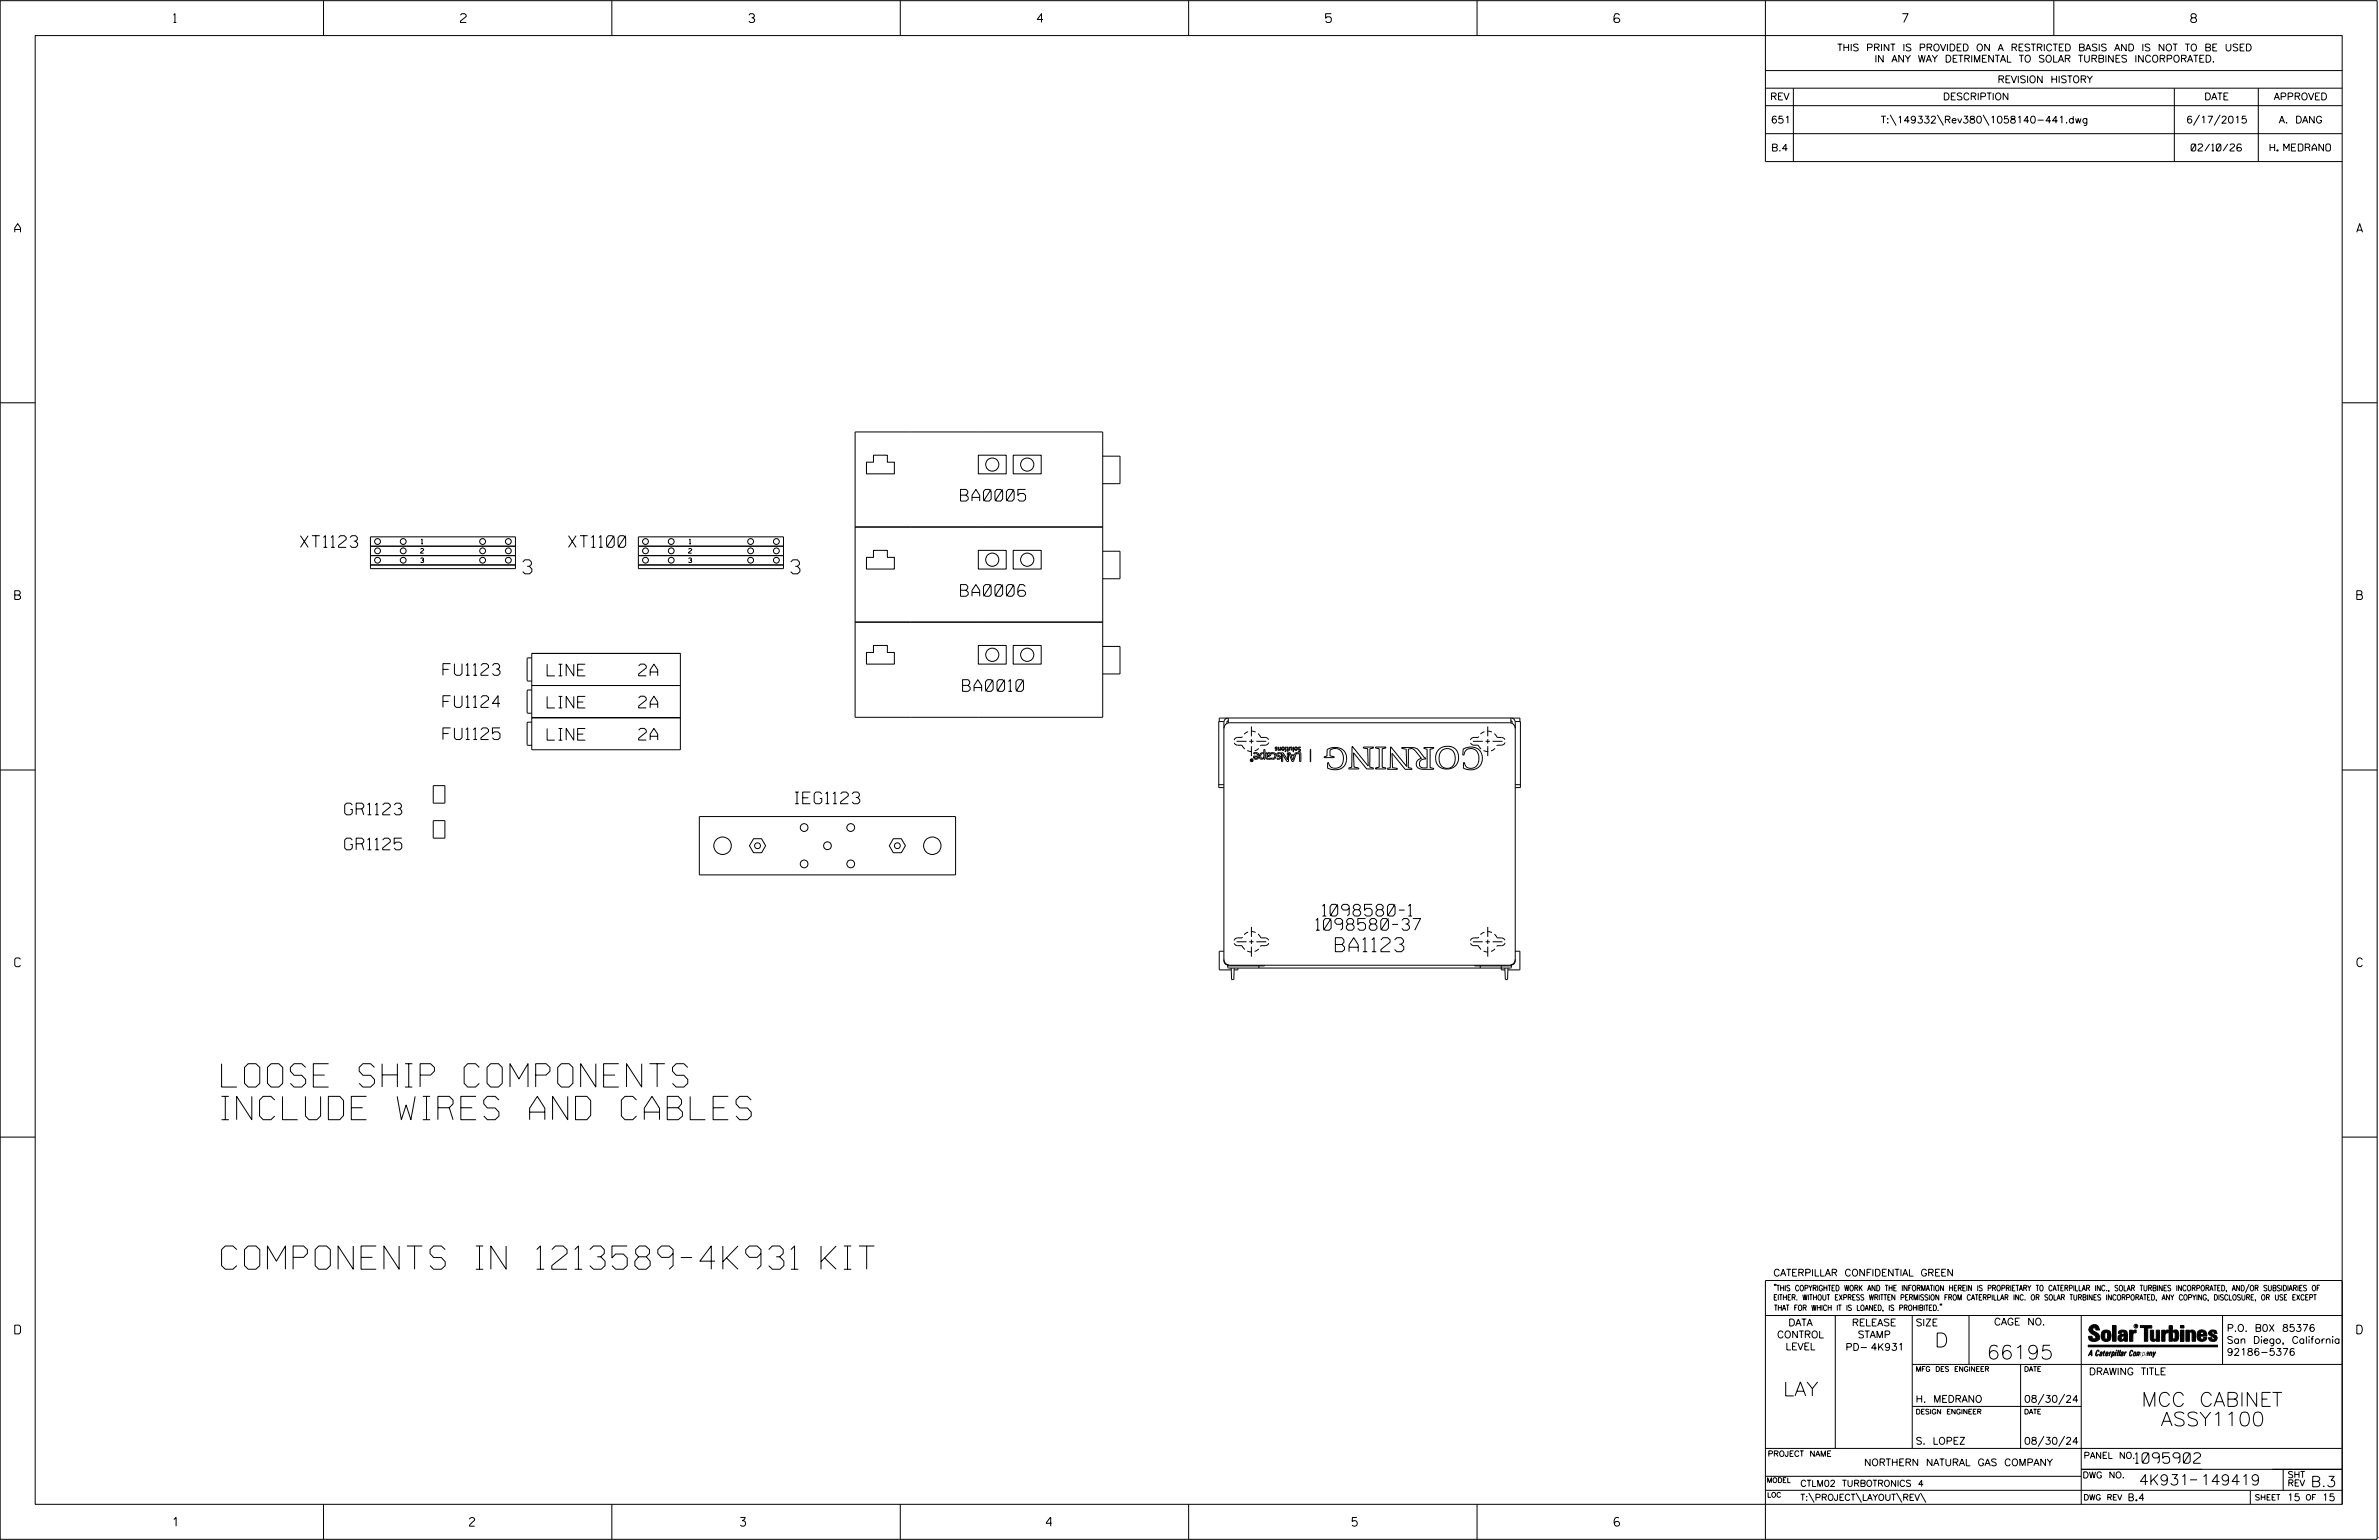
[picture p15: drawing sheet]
<svg xmlns="http://www.w3.org/2000/svg" width="864mm" height="559mm" viewBox="0 0 864 559" stroke-linecap="round" stroke-linejoin="round" font-family="sans-serif">
<defs><g id="words">
<g font-size="8.5">
<text x="80.4" y="394.4">LOOSE SHIP COMPONENTS</text>
<text x="80.4" y="406.3">INCLUDE WIRES AND CABLES</text>
<text x="80.4" y="460.6">COMPONENTS IN 1213589-4K931 KIT</text>
</g>
<g font-size="5.1">
<text x="189.8" y="208.2">3</text>
<text x="287" y="208.2">3</text>
<text x="484.7" y="345.3">BA1123</text>
<text x="702.3" y="488.8">D</text>
<text x="721.2" y="493.2">66195</text>
<text x="647.3" y="506.5">LAY</text>
<text x="777.4" y="510.3">MCC CABINET</text>
<text x="784.4" y="517.4">ASSY1100</text>
</g>
<g font-size="4.2">
<text x="348.7" y="181.8">BA0005</text>
<text x="109.1" y="198.6">XT1123</text>
<text x="206.4" y="198.6">XT1100</text>
<text x="348.7" y="216.3">BA0006</text>
<text x="160.8" y="245">FU1123</text>
<text x="198.6" y="245.3">LINE</text>
<text x="231.8" y="245.2">2A</text>
<text x="349.4" y="250.9">BA0010</text>
<text x="160.8" y="256.7">FU1124</text>
<text x="198.6" y="256.9">LINE</text>
<text x="231.8" y="256.9">2A</text>
<text x="160.8" y="268.3">FU1125</text>
<text x="198.6" y="268.6">LINE</text>
<text x="231.8" y="268.5">2A</text>
<text x="288.6" y="291.7">IEG1123</text>
<text x="125.1" y="295.7">GR1123</text>
<text x="125.1" y="308.4">GR1125</text>
<text x="480.1" y="332.4">1098580-1</text>
<text x="477.7" y="337.5">1098580-37</text>
</g>
<g font-size="3.8">
<text x="775.1" y="531">1095902</text>
<text x="776.5" y="538.9">4K931</text>
<text x="798.8" y="538.9">149419</text>
<text x="838.8" y="539.5">B.3</text>
</g>
<g font-size="3.2">
<text x="63" y="8.2">1</text>
<text x="167.2" y="8.2">2</text>
<text x="271.8" y="8.2">3</text>
<text x="376.5" y="8.2">4</text>
<text x="481.2" y="8.2">5</text>
<text x="690.6" y="8.2">7</text>
<text x="795.3" y="8.2">8</text>
<text x="5.4" y="84.3">A</text>
<text x="855.5" y="84.3">A</text>
<text x="5.4" y="217.5">B</text>
<text x="855.6" y="217.5">B</text>
<text x="5.4" y="350.8">C</text>
<text x="855.6" y="350.8">C</text>
<text x="5.4" y="484">D</text>
<text x="855.6" y="484">D</text>
<text x="62.8" y="553.8">1</text>
<text x="170.4" y="553.8">2</text>
<text x="268.8" y="553.8">3</text>
<text x="379.8" y="553.8">4</text>
<text x="490.8" y="553.8">5</text>
<text x="585.9" y="553.8">6</text>
</g>
<g font-size="2.5">
<text x="666.9" y="18.5">THIS PRINT IS PROVIDED ON A RESTRICTED BASIS AND IS NOT TO BE USED</text>
<text x="680.5" y="22.6">IN ANY WAY DETRIMENTAL TO SOLAR TURBINES INCORPORATED.</text>
<text x="725.1" y="30">REVISION HISTORY</text>
<text x="642.6" y="36.3">REV</text>
<text x="705.3" y="36.3">DESCRIPTION</text>
<text x="800.2" y="36.3">DATE</text>
<text x="825.4" y="36.3">APPROVED</text>
<text x="642.9" y="44.7">651</text>
<text x="682.8" y="44.7">T:\149332\Rev380\1058140-441.dwg</text>
<text x="793.6" y="44.7">6/17/2015</text>
<text x="827.3" y="44.7">A. DANG</text>
<text x="643" y="54.8">B.4</text>
<text x="795.4" y="54.8">02/10/26</text>
<text x="824" y="54.8">H. MEDRANO</text>
<text x="643.8" y="463">CATERPILLAR CONFIDENTIAL GREEN</text>
<text x="645.1" y="485.5">CONTROL</text>
<text x="649.2" y="481.1">DATA</text>
<text x="672.3" y="481.1">RELEASE</text>
<text x="674.4" y="485.5">STAMP</text>
<text x="695.4" y="481.1">SIZE</text>
<text x="723.8" y="480.8">CAGE NO.</text>
<text x="808.4" y="483.1">P.O. B0X 85376</text>
<text x="648.2" y="489.8">LEVEL</text>
<text x="669.9" y="490">PD- 4K931</text>
<text x="808.4" y="487.5">San Diego, California</text>
<text x="808.4" y="491.8">92186-5376</text>
<text x="758.3" y="498.9">DRAWING TITLE</text>
<text x="695.4" y="508.9">H. MEDRANO</text>
<text x="734.8" y="508.9">08/30/24</text>
<text x="695.4" y="524.1">S. LOPEZ</text>
<text x="734.8" y="524.1">08/30/24</text>
<text x="676.7" y="531.9">NORTHERN NATURAL GAS COMPANY</text>
<text x="772.8" y="544.6">B.4</text>
<text x="830.2" y="544.6">15</text>
<text x="842.9" y="544.6">15</text>
</g>
<g font-size="2.3">
<text x="756.4" y="529.2">PANEL NO.</text>
<text x="653.5" y="539.4">CTLM02 TURBOTRONICS 4</text>
<text x="756" y="536.3">DWG NO.</text>
<text x="830.4" y="539.3">REV</text>
<text x="830.4" y="536.2">SHT</text>
<text x="653.5" y="544.5">T:\PROJECT\LAYOUT\REV\</text>
</g>
<g font-size="2">
<text x="643.8" y="468.4">&quot;THIS COPYRIGHTED WORK AND THE INFORMATION HEREIN IS PROPRIETARY TO CATERPILLAR INC., SOLAR TURBINES INCORPORATED, AND/OR SUBSIDIARIES OF</text>
<text x="643.8" y="471.8">EITHER. WITHOUT EXPRESS WRITTEN PERMISSION FROM CATERPILLAR INC. OR SOLAR TURBINES INCORPORATED, ANY COPYING, DISCLOSURE, OR USE EXCEPT</text>
<text x="644" y="475.6">THAT FOR WHICH IT IS LOANED, IS PROHIBITED.&quot;</text>
<text x="641.7" y="528.5">PROJECT NAME</text>
<text x="756.3" y="544.3">DWG REV</text>
<text x="818.5" y="544.3">SHEET</text>
<text x="836.9" y="544.3">OF</text>
</g>
<g font-size="1.8">
<text x="695.4" y="497.6">MFG DES ENGINEER</text>
<text x="734.8" y="497.6">DATE</text>
<text x="695.4" y="513.1">DESIGN ENGINEER</text>
<text x="734.8" y="513.1">DATE</text>
<text x="641.3" y="538">MODEL</text>
<text x="641.5" y="543.3">LOC</text>
</g>
<g font-size="1.7">
<text x="153" y="197.3">1</text>
<text x="250.2" y="197.3">1</text>
<text x="152.7" y="200.7">2</text>
<text x="250" y="200.7">2</text>
<text x="152.7" y="204.1">3</text>
<text x="250" y="204.1">3</text>
</g>
<text font-size=".9" x="775.1" y="481.7">R</text>
</g></defs>
<g fill="none" stroke="#000" stroke-width=".36">
<path d="M.1 .2h862.8v558.4h-862.8zM12.8 12.9h837.4v533h-837.4zM117.4 .2v12.7M222.1 .2v12.7M326.8 .2v12.7M431.5 .2v12.7M536.2 .2v12.7M587.9 5.5l-.5-.5h-1l-.5 1v1.7l.5 .4h1l.6-.4v-.6l-.6-.5h-1l-.5 .5M640.9 .2v58.4h209.3M745.6 .2v12.7M640.9 25.6h209.3M640.9 32h209.3"/>
<path d="M640.9 38.3h209.3M651 32v26.6M789.3 32v26.6M819.8 32v26.6M640.9 48.5h209.3M686.2 41.7l2.1 3.8M703.3 41.7l2.2 3.8M719.9 41.7l2.1 3.8M798.4 41.7l-2.1 3.8M805.9 41.7l-2.1 3.8M.1 146.2h12.7M310.4 156.7h89.9v103.6h-89.9z"/>
<path d="M850.2 146.2h12.7M314.5 167.7h2.6v-2.5h5v2.5h2.6v4.2h-10.2zM355.1 165.2h10.2v6.7h-10.2zM367.8 165.2h10.2v6.7h-10.2zM400.3 165.5h6.3v10h-6.3M134.5 194.8h52.6v11.5h-52.6zM134.5 198.2h52.6M231.7 194.8h52.7v11.5h-52.7zM231.7 198.2h52.7M310.4 191.2h89.9M355.1 199.7h10.2v6.8h-10.2zM367.8 199.7h10.2v6.8h-10.2z"/>
<path d="M134.5 205h52.6M134.5 201.6h52.6M231.7 205h52.7M231.7 201.6h52.7M314.5 202.2h2.6v-2.5h5v2.5h2.6v4.3h-10.2zM400.3 200h6.3v10h-6.3M193 238.7h-1.3l-.4 .3v7.8l.4 .3h1.3M193 237.1h54v35h-54zM310.4 225.7h89.9M314.5 236.7h2.6v-2.5h5v2.5h2.6v4.3h-10.2zM355.1 234.2h10.2v6.8h-10.2zM367.8 234.2h10.2v6.8h-10.2z"/>
<path d="M400.3 234.6h6.3v9.9h-6.3M193 248.7h54M193 250.4h-1.3l-.4 .3v7.7l.4 .4h1.3M.1 279.4h12.7M193 260.4h54M193 262h-1.3l-.4 .4v7.7l.4 .3h1.3M444.3 261.8h-1.9v24h1.9M444.3 264.4a2.11 2.11 0 0 1 2.1-2.1h101.5a2.11 2.11 0 0 1 2.2 2.1M445.6 260.6h-3v1.2M445.9 260.5h102.6M445.9 260.5a1.57 1.57 0 0 0-1.6 1.6v86.5a1.57 1.57 0 0 0 1.6 1.6M445.9 261.6l-.5 .3-.1 .6"/>
<path d="M445.9 260.5v1.8M448.9 269h3.6M453.5 269h1.5M454.2 276h.1M454.3 275.8h.1M454.3 275.8l-.1-.2 .2 .2M454.3 263.6v3.6M454.3 268.2v1.6M454.3 270.8v3.6M454.3 276l.3-.4v.6l-.4-.2M454.3 275.8l-.1 .2M454.3 276h.1"/>
<path d="M454.4 275.8h.1M454.4 275.9l-.1 .1M455.2 273.1a1.25 1.25 0 0 1 1.8 .9 1.25 1.25 0 0 1-1.5 1.4l-.4-.5-.1-.5 1.8-.1-.6-.8-1 .1zM455.4 274.7l1.2-.1a.61 .61 0 0 1-.6 .6 .61 .61 0 0 1-.6-.5zM456.1 269h3.6M457.8 273.7l.9-.3 .1 .9a.62 .62 0 0 1-.5 .9 .62 .62 0 0 1-.7-.8zM458.8 272h.4v3.5h-.4v-.6a.84 .84 0 0 1-1.1 .6 .84 .84 0 0 1-.5-1.1l.4-1.1 1.2-.1zM459.5 273.2h.5l-.1 .4a.75 .75 0 0 1 .9-.6 .75 .75 0 0 1 .6 1 .75 .75 0 0 1-1 .5h-.4v.5l.5 .2 .7-.2v.4a1.16 1.16 0 0 1-1.7-.7zM459.9 273.6h.1M460.1 273.7l.5-.3 .4 .4-.2 .3-.8 .1zM461.5 273.2a1.21 1.21 0 0 1 1.7 1.1 1.21 1.21 0 0 1-1.7 1.1v-.3a.83 .83 0 0 0 1.3-.8 .83 .83 0 0 0-1.3-.7zM462.9 271.2l.7-.1-.4 .2v.2a.4 .4 0 0 1 .4 .6 .4 .4 0 0 1-.7 .1l.5-.2-.5-.4z"/>
<path d="M463.7 273.3l1.2-.1-.1 .4h-.9v.4a.8 .8 0 0 1 1 .9 .8 .8 0 0 1-1.1 .6l-.2-.4 .7 .1 .2-.4-1-.6zM463.9 271.1h.2l.3 1 .2-.2 .1-.8h.2v1.1l-.2-.2-.4 .3-.3-.2zM465.2 273.2h.6l1.6 2.6-.1-2.6h.4v3.1h-.5l-1.6-2.6v2.6h-.4zM466.1 271.7h.1M466.5 271.1h.3v1.1h-.3zM466.6 272.5l.2 .2zM467 271.1l.6 .1v.9h.2l-.4 .6v-.5h-.4l.4-.1v-.8zM467.9 273.2h.4l.3 .7h1.3l.3-.7h2v3.1h-.4v-2.8h-1.2v-.3l-1.1 3.1h-.5zM468 271.1l.3 .2 .5-.2 .2 1.1h-.2l-.2-1-.3 .2-.1 .8h-.2zM468.7 274.2h1.1l-.5 1.6zM469 271.4h.1M469.3 275.8h.1"/>
<path d="M469.4 271.1h.2v1.7h-.2zM471 271.6v.1M471.3 271.3l.8-.2-.7 .4a.66 .66 0 0 1 .6 .4 .66 .66 0 0 1-.1 .7l-.6 .1 .6-.4-.6-.5zM471.9 272.2v.1M475.7 271.9l.1 4.5zM481.8 271.9l1.9-.6 2.5 .1 1.6 1 .9 1.6v2.3l-.3 1.1-.8 .9-1.8 .9h-2.5a.99 .99 0 0 1-1.4-1.1v-.3a.68 .68 0 0 1 .3-1.1 2.79 2.79 0 0 0 3.3 2 2.79 2.79 0 0 0 2.2-3.2l-.2-1.7a2.75 2.75 0 0 0-4.7-1.4v1.4a.5 .5 0 0 0 .2 .6 .5 .5 0 0 0 .6 0l.7 .2v.3h-3.6v-.3l1-.3zM490.8 270.9l5.9 7.1-.2-6.3-1.5-.3-.1-.3h3.6v.3l-.6 .2a.99 .99 0 0 0-.6 1.5l-.1 5.2 .8 .2a.36 .36 0 0 1 .4 0 .36 .36 0 0 1 .1 .5h-2.4l-4.8-5.8 .2 5.1 1.8 .4v.3h-3.6v-.3l1-.3zM494.9 271.1h.1M499.4 271.1h3.7l-.1 .3-1.2 .3v6.6l1.3 .4-.1 .3h-3.6v-.3l1.3-.3v-6.7l-1.3-.3zM503.1 279h-.1M504.8 271.1l5.8 7-.1-5.3a.79 .79 0 0 0-.1-.9 .79 .79 0 0 0-.9-.2l-.6-.1v-.3h4.3a6.2 6.2 0 0 1 3.6 3.3l.7 .5v.3l-1.1 .2a1.65 1.65 0 0 0-1.1 2.1 1.65 1.65 0 0 0 2.3 .9 .89 .89 0 0 0 .5-1.3v-4.4a.89 .89 0 0 0-.1-1 .89 .89 0 0 0-1-.3v-.4l3.4 .1v.3l-.5 .1a.67 .67 0 0 0-.8 .2 .67 .67 0 0 0 0 .9v5a.95 .95 0 0 0 1.3 1v.4h-4l-1.8-.7-.5-1.1 .2-1 .6-.8 1.1-.4-1.8-2.2a1.97 1.97 0 0 0-3-1v5.5a1.08 1.08 0 0 0 1.3 1.3 .86 .86 0 0 1-1.3 .4h-.3a2.51 2.51 0 0 1-2.2-1.7l-3.4-4.2 .2 3.8a1.03 1.03 0 0 0 0 1.1 1.03 1.03 0 0 0 1 .5l.7 .1a.7 .7 0 0 1-1.1 .4h-1.3a.67 .67 0 0 1-1.1-.4l.4-.1a.92 .92 0 0 0 .6-1.5zM523.4 272.3a3 3 0 0 1 3.5-.2 3 3 0 0 1 1.3 3.3 3 3 0 0 1-3.1 3.4 3 3 0 0 1-2.7-3.8l.3-1.5z"/>
<path d="M531.2 271.8l1.5-.6a4.2 4.2 0 0 1 5.4 4.4 4.2 4.2 0 0 1-6 3.5l-.9-.4v-1.9h.4a2.61 2.61 0 0 0 2.9 2 2.61 2.61 0 0 0 2.3-2.6l.1-1.3a2.77 2.77 0 0 0-2.2-3.2 2.77 2.77 0 0 0-3.3 2.2h-.4zM534.7 269h3.6M539.3 269h1.5M540.1 263.6v3.6M540.1 268.2v1.6M540.1 270.8v3.6M541.8 269h3.6M548.5 260.5a1.57 1.57 0 0 1 1.6 1.6v86.5a1.58 1.58 0 0 1-1.8 1.6M548.5 260.5v1.8M548.5 261.6l.4 .3 .1 .6M548.8 260.6h2.9v1.2M550.1 261.8h1.8v24h-1.8"/>
<path d="M850.2 279.4h12.7M157.3 285.1h4.2v6.3h-4.2zM157.3 297.8h4.2v6.3h-4.2zM253.9 296.3h93v21.2h-93zM442.4 284.7h1.9M550.1 284.7h1.8M273.5 304.3h3l1.4 2.6-1.4 2.5h-3l-1.4-2.5zM324.3 304.3h2.9l1.5 2.6-1.5 2.5h-2.9l-1.5-2.5zM454.3 336.3v3.7M540.1 336.3v3.7M444.3 345.2h-1.7v6.7h4.3M444.3 348.1a2.17 2.17 0 0 0 2.1 2.1h101.5a2.17 2.17 0 0 0 2.2-2.1"/>
<path d="M445.9 350.2h.2M445.9 350.2l-.3 .3 .3 .8h102.5l.3-.8M446.9 351.3l.2 4.1 .7 .1 .2-4.2M448.9 341.7h3.6M449.4 351.3v.6h-1.4M449.4 350.2v.3M453.5 341.7h1.5M454.3 341v1.5M454.3 343.5v3.6M456.1 341.7h3.6M457 350.2v1.1M459.1 350.2l-.1 .3h-13.3"/>
<path d="M534.7 341.7h3.6M535.3 350.2l.1 .3h13.3M537.4 350.2v1.1M539.3 341.7h1.5M540.1 341v1.5M540.1 343.5v3.6M541.8 341.7h3.6M545 350.2v1.7h1.3M547.4 351.3l-.1 4.1-.8 .1-.2-4.2M548.4 350.2l.3 .3M550.1 345.2h1.6v6.7h-4.3M.1 412.6h12.7"/>
<path d="M850.2 412.6h12.7M640.9 477.3h209.3M644.2 466.1l-.1 .4M644.7 466.1l-.2 .4M666.2 477.3v48.3M694.2 477.3v48.3M704.4 473.3l-.1 .4M704.8 473.3l-.1 .4M714.8 477.3v17.8M755.5 477.3v68.6M806.8 477.3v17.8M816.5 466l-1.4 3.1"/>
<path d="M850.2 464.6h-209.3v94M850.2 464.8v81.1M694.2 495.1h156M733.5 495.1v30.5M758.6 481.4a2.02 2.02 0 0 1 3.1-.1l.5 1.3h-1.3l-.2-.6-.4-.2-.6 .1-.1 .4 .4 .7a2.46 2.46 0 0 1 2.2 2.9 2.83 2.83 0 0 1-3.8 .3l-.3-1.3h1.3l.2 .7 .6 .3 .5-.2 .2-.5-.4-.6-1.9-1.2-.4-.9zM759.2 491.3h-.7l.7-1.2v1.9h.2l-.1-2.1-1.3 2.1 .5-.5h.7M761.3 490l.3-.2 .4 .3-.1 .3-.3-.4-.4 .3-.3 1.6h.4l.4-.5-.3 .6-.4 .1-.3-.4zM762.6 490.6l.5-.1-.1 1.4h-.9a.74 .74 0 0 1 .9-.8l-.3 .7-.5 .1 .2-.5 .6-.2v-.5l-.7 .2zM763 483.2a2.17 2.17 0 0 1 3.1 0l.3 1.4-.3 1.5a2.17 2.17 0 0 1-3.1 0l-.3-1.5zM763.6 490.5l.4-.4 .2 .6h-.3l-.3 .9 .2 .4-.3-.1zM764.1 483.7l.5-.4 .4 .3v2.2l-.4 .2-.5-.2zM764.6 491.1l.6 .2v-.7l-.4-.1-.4 .6-.1 .8h.6"/>
<path d="M764.6 491.1l-.1 .8h.4M764.6 482.6v.8M764.8 490.7l.4 .1v.3h-.6zM765 491.5l-.1 .4zM766 490.5l-.5 1.5zM766 490.8l.4-.3-.4 .4M766.9 481h1.3v5.7h-1.3zM767 490.8l.5 .1-.3 .8-.4 .2zM767.3 490.5h-.5l-.5 2M767.3 490.5a.8 .8 0 0 1 .2 1 .8 .8 0 0 1-.9 .4l-.1 .6M767.3 490.5l-.1 .2M768.1 490.5l-.4 1.5z"/>
<path d="M768.2 489.9h.3l-.1 .2h-.2zM769 489.9l-.5 2.1zM769.7 489.9l-.6 2.1zM770.1 491.4l.5-.3-.5 .8zM770.4 491.9h.1M770.6 491.1l.1-.4-.7 .2 .1-.3 .6-.1 .2 .3-.5 1.1M770.6 491.1a.74 .74 0 0 0-.8 .8h.6M771 484.8h-.7l-.3 .6 .4 .7 .5-.3 .1-2.4h-.8l-.1 .4h-1.2a1.71 1.71 0 0 1 1.8-1.3 1.71 1.71 0 0 1 1.6 1.4v2.8h-1.1l-.1-.6M771 484.2l-1.5 .1a1.41 1.41 0 0 0 0 2.4l.5 .1 1.1-.7M771.2 486.1h-.1M771.4 490.5l.1 .3 .4-.3-.9 1.5zM771.5 490.8h.1"/>
<path d="M773 482.7h1.2v.5l.5-.5 .7-.1v1h-.6l-.5 .4-.1 2.7h-1.2zM773.3 490.3l.6-.4 .4 .2-.1 .4-.3-.4a1.28 1.28 0 0 0-.5 1.8l.6-.4-.1 .4-.8 .1zM774.7 490.8l.5-.3a.88 .88 0 0 1 .2 .9 .88 .88 0 0 1-.7 .7l-.2-.2zM774.8 490.9h.5l-.3 1h-.3l-.2-.2zM775.2 490.5l-.1 .2M776.8 481h4.3v.9h-1.5v4.8h-1.3M776.8 490.6l-.8 .2v-.3l-.4 1.5 .8-1.3v1.3l.3-1.2M779.3 491.1h.4M779.6 490.5h.3l-.3 1.4M779.6 490.7h.2l-.1 .4M779.7 491.1l-.1 .4M779.7 491.1l-.4 .2"/>
<path d="M780.1 492l.4-1.5 .1 .3 .3-.3 .3 .2-.3 1.3v-1.3l-.7 1.3M780.6 482.7h1.2v2.7l.1 .4 .4 .3 .4-.7v-2.7h1.2l.1 4h-1.3v-.5l-1.1 .6-.7-.3-.3-.7zM781.6 492.5l1-2-.8 1.3-.2-1.3-.2 2M784.7 482.7h1.2v.5l.5-.5 .7-.1v1h-.5l-.6 .4-.1 2.7h-1.2zM787.4 481h1.2v2a1.4 1.4 0 0 1 2.2 .2l.1 1.4-.4 1.9-1.5 .1-.4-.5v-1l.5 .9 .5-.3v-2.1l-.5-.4-.5 .7v2.8h-1.2zM791.5 482.7h1.3v4h-1.3zM791.5 481h1.3v.9h-1.3zM793.5 482.7h1.3v.4l.7-.5 1.1 .2 .4 .6v3.3h-1.2l-.3-3.4-.7 .2v3.2h-1.3zM794.8 483.1h.1M797.7 483.2a1.92 1.92 0 0 1 2.4-.5 1.92 1.92 0 0 1 1 2.1h-2.3v.8l.6 .5 .5-.3v-.5h1.2a1.83 1.83 0 0 1-2.1 1.4 1.83 1.83 0 0 1-1.5-2.1zM798.8 484.2v.6M799.1 483.4h.6l.2 .8h-1.1z"/>
<path d="M804.6 482.9a1.84 1.84 0 0 0-2.9 .8 3.3 3.3 0 0 0 2.2 1.9l-.5 .5-.4-.3-.1-.4h-1.2l.1 .6a1.92 1.92 0 0 0 2.9 .4M804.9 483.8h-1.2l-.2-.6-.5 .1-.1 .3 .1 .3 1.8 .9M805.1 488.1h-47.1v.6h47.1M694.2 510.3h61.3M742 505.8l-2.2 3.9M749.5 505.8l-2.2 3.9M640.9 525.6h209.2M640.9 535.7h114.6M742 521.1l-2.2 3.8M749.5 521.1l-2.2 3.8M755.5 533.2h94.7M795 537h2.6"/>
<path d="M828.8 533.2v7.6M117.4 545.9v12.7M222.1 545.9v12.7M326.8 545.9v12.7M431.5 545.9v12.7M536.2 545.9v12.7M640.9 540.8h209.3M656.6 541.7l2 3.5M673.8 541.7l1.9 3.5M688.4 541.7l2 3.5M697.2 541.7l1.9 3.5M816.9 541v4.9"/>
<path d="M863.5 558h.1"/>
<circle cx="360.2" cy="168.6" r="2.38"/>
<circle cx="372.9" cy="168.6" r="2.39"/>
<circle cx="137.1" cy="199.9" r="1.06"/>
<circle cx="137.1" cy="196.5" r="1.06"/>
<circle cx="146.4" cy="199.9" r="1.06"/>
<circle cx="146.4" cy="196.5" r="1.05"/>
<circle cx="175.2" cy="199.9" r="1.06"/>
<circle cx="175.2" cy="196.5" r="1.05"/>
<circle cx="184.5" cy="199.9" r="1.06"/>
<circle cx="184.5" cy="196.5" r="1.05"/>
<circle cx="234.3" cy="199.9" r="1.06"/>
<circle cx="234.3" cy="196.5" r="1.05"/>
<circle cx="243.7" cy="199.9" r="1.06"/>
<circle cx="243.7" cy="196.5" r="1.06"/>
<circle cx="272.5" cy="199.9" r="1.06"/>
<circle cx="272.5" cy="196.5" r="1.06"/>
<circle cx="281.8" cy="199.9" r="1.06"/>
<circle cx="281.8" cy="196.5" r="1.06"/>
<circle cx="137.1" cy="203.3" r="1.05"/>
<circle cx="146.4" cy="203.3" r="1.05"/>
<circle cx="175.2" cy="203.3" r="1.05"/>
<circle cx="184.5" cy="203.3" r="1.05"/>
<circle cx="234.3" cy="203.3" r="1.05"/>
<circle cx="243.7" cy="203.3" r="1.05"/>
<circle cx="272.5" cy="203.3" r="1.05"/>
<circle cx="281.8" cy="203.3" r="1.05"/>
<circle cx="360.2" cy="203.1" r="2.39"/>
<circle cx="372.9" cy="203.1" r="2.4"/>
<circle cx="360.2" cy="237.6" r="2.39"/>
<circle cx="372.9" cy="237.6" r="2.4"/>
<circle cx="454.4" cy="275.9" r=".37"/>
<circle cx="454.4" cy="275.9" r=".51"/>
<circle cx="465.7" cy="271.7" r=".39"/>
<circle cx="465.7" cy="271.6" r=".6"/>
<circle cx="470.4" cy="271.7" r=".59"/>
<circle cx="470.5" cy="271.7" r=".41"/>
<circle cx="525.3" cy="274.9" r="4.2"/>
<circle cx="262.3" cy="306.9" r="3.2"/>
<circle cx="275" cy="306.9" r="1.06"/>
<circle cx="291.9" cy="300.3" r="1.4"/>
<circle cx="291.9" cy="313.5" r="1.4"/>
<circle cx="300.4" cy="306.9" r="1.41"/>
<circle cx="308.8" cy="300.3" r="1.41"/>
<circle cx="308.8" cy="313.5" r="1.41"/>
<circle cx="325.8" cy="306.9" r="1.06"/>
<circle cx="338.4" cy="306.9" r="3.2"/>
<circle cx="775.4" cy="481.2" r=".69"/>
</g>
<g fill="none" stroke="#000" stroke-width=".36" stroke-dasharray="1.7 1.1" stroke-linecap="butt">
<path d="M449.3 267.6h1.5M449.3 267.6a1.41 1.41 0 0 0-1.4 1.4 1.41 1.41 0 0 0 1.4 1.4M450.8 270.4h-1.5M450.8 270.4a3.7 3.7 0 0 0 3.5 2.3 3.7 3.7 0 0 0 3.4-2.3M457.7 267.6h1.5M457.7 267.6a3.7 3.7 0 0 0-3.4-2.3 3.7 3.7 0 0 0-3.4 2.3M459.2 270.4h-1.5M459.2 270.4a1.41 1.41 0 0 0 1.5-1.4 1.41 1.41 0 0 0-1.5-1.4M535.1 267.6h1.5M535.1 267.6a1.41 1.41 0 0 0-1.4 1.4 1.41 1.41 0 0 0 1.4 1.4M536.6 270.4h-1.5M536.6 270.4a3.7 3.7 0 0 0 3.5 2.3 3.7 3.7 0 0 0 3.4-2.3"/>
<path d="M543.5 267.6h1.5M543.5 267.6a3.7 3.7 0 0 0-3.4-2.3 3.7 3.7 0 0 0-3.5 2.3M545 270.4h-1.5M545 270.4a1.41 1.41 0 0 0 1.4-1.4 1.41 1.41 0 0 0-1.4-1.4M449.3 340.3a1.41 1.41 0 0 0-1.4 1.4 1.41 1.41 0 0 0 1.4 1.4M449.3 340.3h1.5M450.8 343.1a3.7 3.7 0 0 0 3.5 2.3 3.7 3.7 0 0 0 3.4-2.3M450.8 343.1h-1.5M457.7 340.3h1.5M457.7 340.3a3.7 3.7 0 0 0-3.4-2.3 3.7 3.7 0 0 0-3.4 2.3M459.2 343.1h-1.5M459.2 343.1a1.41 1.41 0 0 0 1.5-1.4 1.41 1.41 0 0 0-1.5-1.4"/>
<path d="M535.1 340.3h1.5M535.1 340.3a1.41 1.41 0 0 0-1.4 1.4 1.41 1.41 0 0 0 1.4 1.4M536.6 343.1h-1.5M536.6 343.1a3.7 3.7 0 0 0 3.5 2.3 3.7 3.7 0 0 0 3.4-2.3M543.5 340.3h1.5M543.5 340.3a3.7 3.7 0 0 0-3.4-2.3 3.7 3.7 0 0 0-3.5 2.3M545 343.1h-1.5M545 343.1a1.41 1.41 0 0 0 1.4-1.4 1.41 1.41 0 0 0-1.4-1.4"/>
</g>
<g fill="#000">
<path d="M768.1 490.5l-.4 1.5zM768.2 489.9h.3l-.1 .2h-.2zM769 489.9l-.5 2.1zM769.7 489.9l-.6 2.1zM791.5 481h1.3v.9h-1.3zM791.5 482.7h1.3v4h-1.3zM758 488.1h47.1v.6h-47.1z"/>
<path d="M759.2 489.9l-1.2 2.1 .5-.5h.7v.5h.2zM759.2 490.1v1.2h-.7z" fill-rule="evenodd"/>
<path d="M758.6 481.4a2.02 2.02 0 0 1 3.1-.1l.5 1.3h-1.3l-.2-.6-.4-.2-.6 .1-.1 .4 .4 .7a2.46 2.46 0 0 1 2.2 2.9 2.83 2.83 0 0 1-3.8 .3l-.3-1.3h1.3l.2 .7 .6 .3 .5-.2 .2-.5-.4-.6-1.9-1.2-.4-.9z" fill-rule="evenodd"/>
<path d="M761.3 490l.3-.2 .4 .3-.1 .3-.3-.4-.4 .3-.3 1.6h.4l.4-.5-.3 .6-.4 .1-.3-.4z" fill-rule="evenodd"/>
<path d="M762.6 490.6l.5-.1-.1 1.4h-.9a.74 .74 0 0 1 .9-.8l-.6 .3-.2 .5 .5-.1 .3-.6v-.5l-.7 .2z" fill-rule="evenodd"/>
<path d="M763.6 490.5l.4-.4 .2 .6h-.3l-.3 .9 .2 .4-.3-.1z" fill-rule="evenodd"/>
<path d="M764.8 490.5l.5 .3-.1 .5h-.6l.6-.2v-.3l-.4-.1-.3 1.2h.4l.3-.4-.6 .6-.3-.2v-.4z" fill-rule="evenodd"/>
<path d="M763 483.2a2.17 2.17 0 0 1 3.1 0l.3 1.4-.3 1.5a2.17 2.17 0 0 1-3.1 0l-.3-1.5zM764.1 483.7v2.1l.5 .2 .4-.2v-2.2l-.4-.3z" fill-rule="evenodd"/>
<path d="M766 490.5v.3l.4-.1-.4 .2-.5 1.1z" fill-rule="evenodd"/>
<path d="M766.8 490.5l-.5 2 .3-.6a.71 .71 0 0 0 .9-.5 .71 .71 0 0 0-.4-.9zM767 490.8l.5 .1-.3 .8-.4 .2z" fill-rule="evenodd"/>
<path d="M766.9 481h1.3v5.7h-1.3z" fill-rule="evenodd"/>
<path d="M770.1 490.6l.6-.1 .2 .3-.4 1.2-.5 .1-.2-.5 .3-.5h.5l-.7 .5v.3l.4-.1 .4-.9-.5-.2-.2 .2z" fill-rule="evenodd"/>
<path d="M769.4 482.8l-.5 1h1.2l.1-.4h.8v.8l-1.5 .1a1.41 1.41 0 0 0 0 2.4l.5 .1 1.1-.7 .1 .6h1.1v-2.8a1.79 1.79 0 0 0-2.4-1.2zM770.3 484.8h.7l-.1 1-.5 .3-.4-.7z" fill-rule="evenodd"/>
<path d="M771.4 490.5l.1 .3 .4-.3-.9 1.5z" fill-rule="evenodd"/>
<path d="M773 482.7h1.2v.5l.5-.5 .7-.1v1h-.6l-.5 .4-.1 2.7h-1.2z" fill-rule="evenodd"/>
<path d="M773.3 490.3l.6-.4 .4 .2-.1 .4-.3-.4a1.28 1.28 0 0 0-.5 1.8l.6-.4-.3 .5h-.6z" fill-rule="evenodd"/>
<path d="M774.7 490.8l-.2 1.1h.7a.96 .96 0 0 0 0-1.4zM774.8 490.9h.5l-.1 .6-.5 .4-.2-.2z" fill-rule="evenodd"/>
<path d="M776 490.5v.3l.4-.3 .2 .3 .7-.2-.3 1.4v-1.3l-.6 1.3v-1.3l-.8 1.3z" fill-rule="evenodd"/>
<path d="M776.8 481h4.3v.9h-1.5v4.8h-1.3v-4.8h-1.5z" fill-rule="evenodd"/>
<path d="M777.9 490.5l-.5 2 .3-.6a.71 .71 0 0 0 .9-.5 .71 .71 0 0 0-.4-.9zM778.1 490.8l.3-.1 .1 .4-.5 .8-.2-.5z" fill-rule="evenodd"/>
<path d="M779.3 490.6l.6-.1-.3 1.5-.7-.1a.67 .67 0 0 1 .8-.8l-.6 .3-.1 .5 .4-.1 .4-.9-.4-.2-.3 .2z" fill-rule="evenodd"/>
<path d="M780.5 490.5l.1 .3 .3-.3 .3 .2-.3 1.3v-1.3l-.8 1.3z" fill-rule="evenodd"/>
<path d="M780.6 482.7h1.2v2.7l.1 .4 .4 .3 .4-.7v-2.7h1.2l.1 4h-1.3v-.5l-1.1 .6-.7-.3-.3-.7z" fill-rule="evenodd"/>
<path d="M781.6 490.5l.2 1.3 .8-1.3-1.2 2z" fill-rule="evenodd"/>
<path d="M784.7 482.7h1.2v.5l.5-.5 .7-.1v1h-.5l-.6 .4-.1 2.7h-1.2z" fill-rule="evenodd"/>
<path d="M787.4 481h1.2v2a1.4 1.4 0 0 1 2.2 .2l.1 1.4-.4 1.9-1.5 .1-.4-.5v-1l.5 .9 .5-.3v-2.1l-.5-.4-.5 .7v2.8h-1.2z" fill-rule="evenodd"/>
<path d="M793.5 482.7h1.3v.4a1.29 1.29 0 0 1 2.2 .3v3.3h-1.2l-.3-3.4-.7 .2v3.2h-1.3z" fill-rule="evenodd"/>
<path d="M797.7 483.2a1.92 1.92 0 0 1 2.4-.5 1.92 1.92 0 0 1 1 2.1h-2.3v.8l.6 .5 .5-.3v-.5h1.2a1.83 1.83 0 0 1-2.1 1.4 1.83 1.83 0 0 1-1.5-2.1zM799.1 483.4l-.3 .8h1.1l-.2-.8z" fill-rule="evenodd"/>
<path d="M801.9 483.2a1.94 1.94 0 0 1 3 .1v.5h-1.2l-.2-.6-.5 .1-.1 .3 .1 .3 1.8 .9a1.2 1.2 0 0 1 .1 1.3 1.2 1.2 0 0 1-1.2 .7l-1.6-.4-.4-1h1.2l.1 .4 .4 .3 .5-.5a3.3 3.3 0 0 1-2.2-1.9z" fill-rule="evenodd"/>
<circle cx="761.4" cy="492" r=".07"/>
<circle cx="762.2" cy="485.1" r=".07"/>
<circle cx="769.3" cy="492" r=".07"/>
<circle cx="773.1" cy="486.7" r=".07"/>
<circle cx="791.5" cy="486.7" r=".07"/>
<circle cx="791.5" cy="481" r=".07"/>
<circle cx="794.8" cy="486.7" r=".07"/>
</g>
<use href="#words"/>
</svg>
